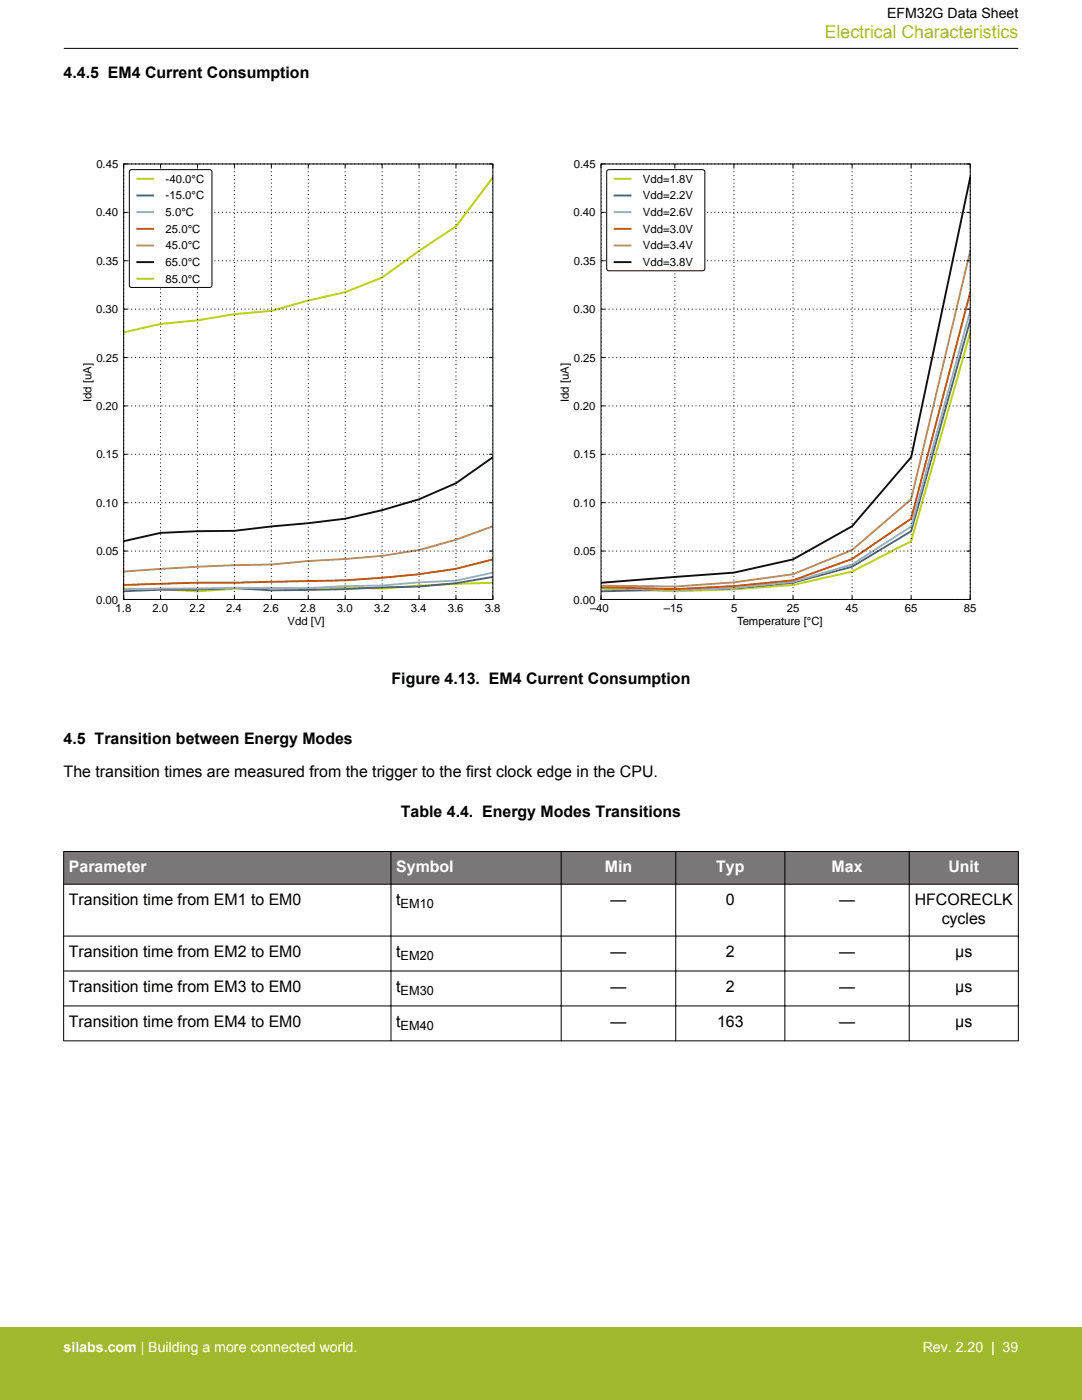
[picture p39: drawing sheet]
<svg xmlns="http://www.w3.org/2000/svg" width="216mm" height="279mm" viewBox="0 0 216 279" stroke-linecap="round" stroke-linejoin="round" font-family="sans-serif">
<defs><g id="words">
<text font-size="3.5" fill="#a1b92e" x="164.6" y="7.5">Electrical Characteristics</text>
<g font-size="3.2">
<text x="12.7" y="15.5">4.4.5 EM4 Current Consumption</text>
<text x="78.1" y="136.5">Figure 4.13. EM4 Current Consumption</text>
<text x="12.7" y="148.4">4.5 Transition between Energy Modes</text>
<text x="12.7" y="155.1">The transition times are measured from the trigger to the first clock edge in the CPU.</text>
<text x="80" y="163.1">Table 4.4. Energy Modes Transitions</text>
<text x="13.7" y="180.7">Transition time from EM1 to EM0</text>
<text x="79.1" y="180.7">t</text>
<text x="121.8" y="180.7">—</text>
<text x="144.8" y="180.7">0</text>
<text x="167.4" y="180.7">—</text>
<text x="182.5" y="180.7">HFCORECLK</text>
<text x="187.9" y="184.5">cycles</text>
<text x="13.7" y="191">Transition time from EM2 to EM0</text>
<text x="79.1" y="191">t</text>
<text x="121.8" y="191">—</text>
<text x="144.8" y="191">2</text>
<text x="167.4" y="191">—</text>
<text x="190.6" y="191">µs</text>
<text x="13.7" y="198">Transition time from EM3 to EM0</text>
<text x="79.1" y="198">t</text>
<text x="121.8" y="198">—</text>
<text x="144.8" y="198">2</text>
<text x="167.4" y="198">—</text>
<text x="190.6" y="198">µs</text>
<text x="13.7" y="204.9">Transition time from EM4 to EM0</text>
<text x="79.1" y="204.9">t</text>
<text x="121.8" y="204.9">—</text>
<text x="143.1" y="204.9">163</text>
<text x="167.4" y="204.9">—</text>
<text x="190.6" y="204.9">µs</text>
</g>
<g font-size="3.2" fill="#fff">
<text x="13.7" y="174.1">Parameter</text>
<text x="79.1" y="174.1">Symbol</text>
<text x="120.7" y="174.1">Min</text>
<text x="142.9" y="174.1">Typ</text>
<text x="165.9" y="174.1">Max</text>
<text x="189.2" y="174.1">Unit</text>
</g>
<text font-size="2.8" x="177" y="3.5">EFM32G Data Sheet</text>
<g font-size="2.8" fill="#fff">
<text x="12.7" y="269.9">silabs.com | Building a more connected world.</text>
<text x="184.1" y="269.9">Rev. 2.20 | 39</text>
</g>
<g font-size="2.5">
<text x="79.9" y="181.3">EM10</text>
<text x="79.9" y="191.6">EM20</text>
<text x="79.9" y="198.6">EM30</text>
<text x="79.9" y="205.6">EM40</text>
</g>
<g font-size="2.3">
<text x="19.2" y="33.5">0.45</text>
<text x="114.5" y="33.5">0.45</text>
<text x="33.1" y="36.5">-40.0°C</text>
<text x="33.1" y="39.8">-15.0°C</text>
<text x="128.3" y="36.5">Vdd=1.8V</text>
<text x="128.3" y="39.8">Vdd=2.2V</text>
<text x="19.2" y="43.2">0.40</text>
<text x="33.1" y="43.1">5.0°C</text>
<text x="33.1" y="46.5">25.0°C</text>
<text x="114.4" y="43.2">0.40</text>
<text x="128.3" y="43.1">Vdd=2.6V</text>
<text x="128.3" y="46.5">Vdd=3.0V</text>
<text x="19.2" y="52.9">0.35</text>
<text x="33.1" y="49.8">45.0°C</text>
<text x="33.1" y="53.1">65.0°C</text>
<text x="114.5" y="52.9">0.35</text>
<text x="128.3" y="49.8">Vdd=3.4V</text>
<text x="128.3" y="53.1">Vdd=3.8V</text>
<text x="33.1" y="56.4">85.0°C</text>
<text x="19.2" y="62.5">0.30</text>
<text x="114.4" y="62.5">0.30</text>
<text x="19.2" y="72.2">0.25</text>
<text x="114.5" y="72.2">0.25</text>
<text x="18.2" y="80.3" transform="rotate(-90 18.2 80.3)">Idd [uA]</text>
<text x="19.2" y="81.8">0.20</text>
<text x="113.5" y="80.3" transform="rotate(-90 113.5 80.3)">Idd [uA]</text>
<text x="114.4" y="81.8">0.20</text>
<text x="19.2" y="91.5">0.15</text>
<text x="114.5" y="91.5">0.15</text>
<text x="19.2" y="101.1">0.10</text>
<text x="114.4" y="101.1">0.10</text>
<text x="19.2" y="110.8">0.05</text>
<text x="114.5" y="110.8">0.05</text>
<text x="19.2" y="120.5">0.00</text>
<text x="23.1" y="122.1">1.8</text>
<text x="30.4" y="122.1">2.0</text>
<text x="37.8" y="122.1">2.2</text>
<text x="45.1" y="122.1">2.4</text>
<text x="52.5" y="122.1">2.6</text>
<text x="57.4" y="124.8">Vdd [V]</text>
<text x="59.9" y="122.1">2.8</text>
<text x="67.2" y="122.1">3.0</text>
<text x="74.6" y="122.1">3.2</text>
<text x="82" y="122.1">3.4</text>
<text x="89.3" y="122.1">3.6</text>
<text x="96.7" y="122.1">3.8</text>
<text x="114.4" y="120.5">0.00</text>
<text x="117.7" y="122.1">–40</text>
<text x="132.5" y="122">–15</text>
<text x="145.9" y="122">5</text>
<text x="147.1" y="124.8">Temperature [°C]</text>
<text x="157" y="122.1">25</text>
<text x="168.7" y="122">45</text>
<text x="180.5" y="122.1">65</text>
<text x="192.3" y="122.1">85</text>
</g>
</g></defs>
<path d="M12.8 21.9h95.1v108.6h-95.1z" fill="none" stroke="#fff" stroke-width=".2"/>
<path d="M24.7 32.7h73.6v86.9h-73.6z" fill="#fff"/>
<path d="M98.3 35.4l-7.3 9.8-7.4 4.9-7.4 5.3-7.3 2.9-7.4 1.7-7.4 2-7.3 .7-7.4 1.2-7.4 .7-7.3 1.7M98.3 116.3l-14.7 .6-7.4 .6-7.3-.3-7.4 .3-7.4-.2-7.3 .2-7.4 .5-7.4-.4-7.3-.1" fill="none" stroke="#bed600" stroke-width=".38"/>
<path d="M98.3 115.1l-7.3 1.3-7.4 .7-22.1 .6-7.4 .1-7.3-.4-22.1 .6" fill="none" stroke="#44697d" stroke-width=".38"/>
<path d="M98.3 114.3l-7.3 1.6-7.4 .3-7.4 .7-7.3 .1-7.4 .4-14.7-.1-22.1 .3" fill="none" stroke="#93b1cc" stroke-width=".38"/>
<path d="M98.3 111.6l-7.3 1.9a194.8 194.8 0 0 1-29.5 2.5l-14.7 .3h-7.4l-14.7 .4" fill="none" stroke="#c84e00" stroke-width=".38"/>
<path d="M98.3 105a79.6 79.6 0 0 1-29.4 6.6l-7.4 .4-7.4 .7a425.8 425.8 0 0 0-29.4 1.4" fill="none" stroke="#bd8a5e" stroke-width=".38"/>
<path d="M98.3 91.2l-7.3 5.2-7.4 3.2-7.4 2.2-7.3 1.7-22.1 2.4-7.4 .1-7.4 .3-7.3 1.7" fill="none" stroke="#0e0e0e" stroke-width=".38"/>
<g fill="none" stroke="#000" stroke-width=".2" stroke-dasharray=".2 .6" stroke-linecap="butt">
<path d="M24.7 32.7h73.6M24.7 52h73.6M24.7 42.4h73.6M24.7 71.4h73.6M24.7 61.7h73.6M24.7 90.7h73.6M24.7 81h73.6M24.7 119.6v-86.9M24.7 119.6h73.6M24.7 110h73.6M24.7 100.3h73.6M32 119.6v-86.9"/>
<path d="M39.4 119.6v-86.9M46.8 119.6v-86.9M54.1 119.6v-86.9M61.5 119.6v-86.9M68.9 119.6v-86.9M76.2 119.6v-86.9M83.6 119.6v-86.9M91 119.6v-86.9M98.3 119.6v-86.9"/>
</g>
<g fill="none" stroke="#000" stroke-width=".2">
<path d="M24.7 32.7h73.6v86.9h-73.6zM25.4 32.7h-.7v.8M32 32.7v.8M39.4 32.7v.8M46.8 32.7v.8M54.1 32.7v.8M61.5 32.7v.8M68.9 32.7v.8M76.2 32.7v.8M83.6 32.7v.8M91 32.7v.8M97.6 32.7h.7v.8"/>
<path d="M24.7 52h.7M24.7 42.4h.7M97.6 52h.7M97.6 42.4h.7M24.7 71.4h.7M24.7 61.7h.7M97.6 71.4h.7M97.6 61.7h.7M24.7 90.7h.7M24.7 81h.7M97.6 90.7h.7M97.6 81h.7"/>
<path d="M24.7 118.9v.7M24.7 119.6h.7M24.7 110h.7M24.7 100.3h.7M32 118.9v.7M39.4 118.9v.7M46.8 118.9v.7M54.1 118.9v.7M61.5 118.9v.7M68.9 118.9v.7M76.2 118.9v.7M83.6 118.9v.7"/>
<path d="M91 118.9v.7M97.6 110h.7M97.6 100.3h.7M98.3 118.9v.7h-.7"/>
</g>
<path d="M25.9 34l.4-.1h15.5l.4 .1 .1 .3v22.6l-.1 .3-.4 .2h-15.5l-.4-.2-.1-.3v-22.6z" fill="#fff"/>
<path d="M25.9 34l.4-.1h15.5l.4 .1 .1 .3v22.6l-.1 .3-.4 .2h-15.5l-.4-.2-.1-.3v-22.6z" fill="none" stroke="#000" stroke-width=".2"/>
<path d="M27.4 35.7h3.2M27.4 55.6h3.2" fill="none" stroke="#bed600" stroke-width=".38"/>
<path d="M27.4 39h3.2" fill="none" stroke="#44697d" stroke-width=".38"/>
<path d="M27.4 42.3h3.2" fill="none" stroke="#93b1cc" stroke-width=".38"/>
<path d="M27.4 45.7h3.2" fill="none" stroke="#c84e00" stroke-width=".38"/>
<path d="M27.4 49h3.2" fill="none" stroke="#bd8a5e" stroke-width=".38"/>
<path d="M27.4 52.3h3.2" fill="none" stroke="#0e0e0e" stroke-width=".38"/>
<path d="M108 21.9h95.1v108.6h-95.1z" fill="#fff"/>
<path d="M108 21.9h95.1v108.6h-95.1z" fill="none" stroke="#fff" stroke-width=".2"/>
<path d="M119.9 32.7h73.7v86.9h-73.7z" fill="#fff"/>
<path d="M193.6 66.3l-11.8 41.7-11.8 6.1-11.8 2.6-11.8 .9-11.7 .4-14.8-.5" fill="none" stroke="#bed600" stroke-width=".38"/>
<path d="M193.6 63.9l-11.8 42.1-11.8 7.1-11.8 3.2-11.8 1.1-26.5 .6" fill="none" stroke="#44697d" stroke-width=".38"/>
<path d="M193.6 62l-11.8 43.1-11.8 7.6-11.8 3.4-11.8 1.3-11.7 .4-14.8-.5" fill="none" stroke="#93b1cc" stroke-width=".38"/>
<path d="M193.6 58.3l-11.8 45.2-11.8 8.1-11.8 4.2-11.8 1.2-11.7 .6-14.8-.4" fill="none" stroke="#c84e00" stroke-width=".38"/>
<path d="M193.6 50.1l-11.8 49.5-11.8 10.2-11.8 4.8-11.8 1.6-11.7 .9-14.8-.2" fill="none" stroke="#bd8a5e" stroke-width=".38"/>
<path d="M193.6 35.4l-11.8 55.8-11.8 13.8-11.8 6.6-11.8 2.7-26.5 2" fill="none" stroke="#0e0e0e" stroke-width=".38"/>
<g fill="none" stroke="#000" stroke-width=".2" stroke-dasharray=".2 .6" stroke-linecap="butt">
<path d="M119.9 32.7h73.7M119.9 52h73.7M119.9 42.4h73.7M119.9 71.4h73.7M119.9 61.7h73.7M119.9 90.7h73.7M119.9 81h73.7M119.9 119.6v-86.9M119.9 119.6h73.7M119.9 110h73.7M119.9 100.3h73.7M134.7 119.6v-86.9"/>
<path d="M146.4 119.6v-86.9M158.2 119.6v-86.9M170 119.6v-86.9M181.8 119.6v-86.9M193.6 119.6v-86.9"/>
</g>
<g fill="none" stroke="#000" stroke-width=".2">
<path d="M119.9 32.7h73.7v86.9h-73.7zM120.7 32.7h-.8v.8M134.7 32.7v.8M146.4 32.7v.8M158.2 32.7v.8M170 32.7v.8M181.8 32.7v.8M192.8 32.7h.8v.8M119.9 52h.8M119.9 42.4h.8M192.8 52h.8M192.8 42.4h.8"/>
<path d="M119.9 71.4h.8M119.9 61.7h.8M192.8 71.4h.8M192.8 61.7h.8M119.9 90.7h.8M119.9 81h.8M192.8 90.7h.8M192.8 81h.8M119.9 118.9v.7M119.9 119.6h.8M119.9 110h.8M119.9 100.3h.8"/>
<path d="M134.7 118.9v.7M146.4 118.9v.7M158.2 118.9v.7M170 118.9v.7M181.8 118.9v.7M192.8 110h.8M192.8 100.3h.8M193.6 118.9v.7h-.8"/>
</g>
<path d="M121.2 34l.3-.1h18.7l.3 .1 .1 .3v19.3l-.1 .3-.3 .1h-18.7l-.3-.1-.1-.3v-19.3z" fill="#fff"/>
<path d="M121.2 34l.3-.1h18.7l.3 .1 .1 .3v19.3l-.1 .3-.3 .1h-18.7l-.3-.1-.1-.3v-19.3z" fill="none" stroke="#000" stroke-width=".2"/>
<path d="M122.6 35.7h3.2" fill="none" stroke="#bed600" stroke-width=".38"/>
<path d="M122.6 39h3.2" fill="none" stroke="#44697d" stroke-width=".38"/>
<path d="M122.6 42.3h3.2" fill="none" stroke="#93b1cc" stroke-width=".38"/>
<path d="M122.6 45.7h3.2" fill="none" stroke="#c84e00" stroke-width=".38"/>
<path d="M122.6 49h3.2" fill="none" stroke="#bd8a5e" stroke-width=".38"/>
<path d="M122.6 52.3h3.2" fill="none" stroke="#0e0e0e" stroke-width=".38"/>
<g fill="#797777">
<path d="M12.7 169.9h190.5v6.6h-190.5z" fill-rule="evenodd"/>
<path d="M12.7 169.9h190.5v6.6h-190.5z" fill-rule="evenodd"/>
</g>
<g fill="none" stroke="#000" stroke-width=".2">
<path d="M12.7 9.7h190.5M12.7 169.9h190.5M12.7 176.5h190.5M12.7 169.9v37.9M78 169.9v37.9M112 169.9v37.9M134.8 169.9v37.9M156.6 169.9v37.9M181.4 169.9v37.9M203.2 169.9v37.9M12.7 186.8h190.5M12.7 193.8h190.5"/>
<path d="M12.7 200.8h190.5M12.7 207.7h190.5"/>
</g>
<path d="M0 264.9h215.9v14.5h-215.9z" fill="#a1b92e"/>
<use href="#words"/>
</svg>
